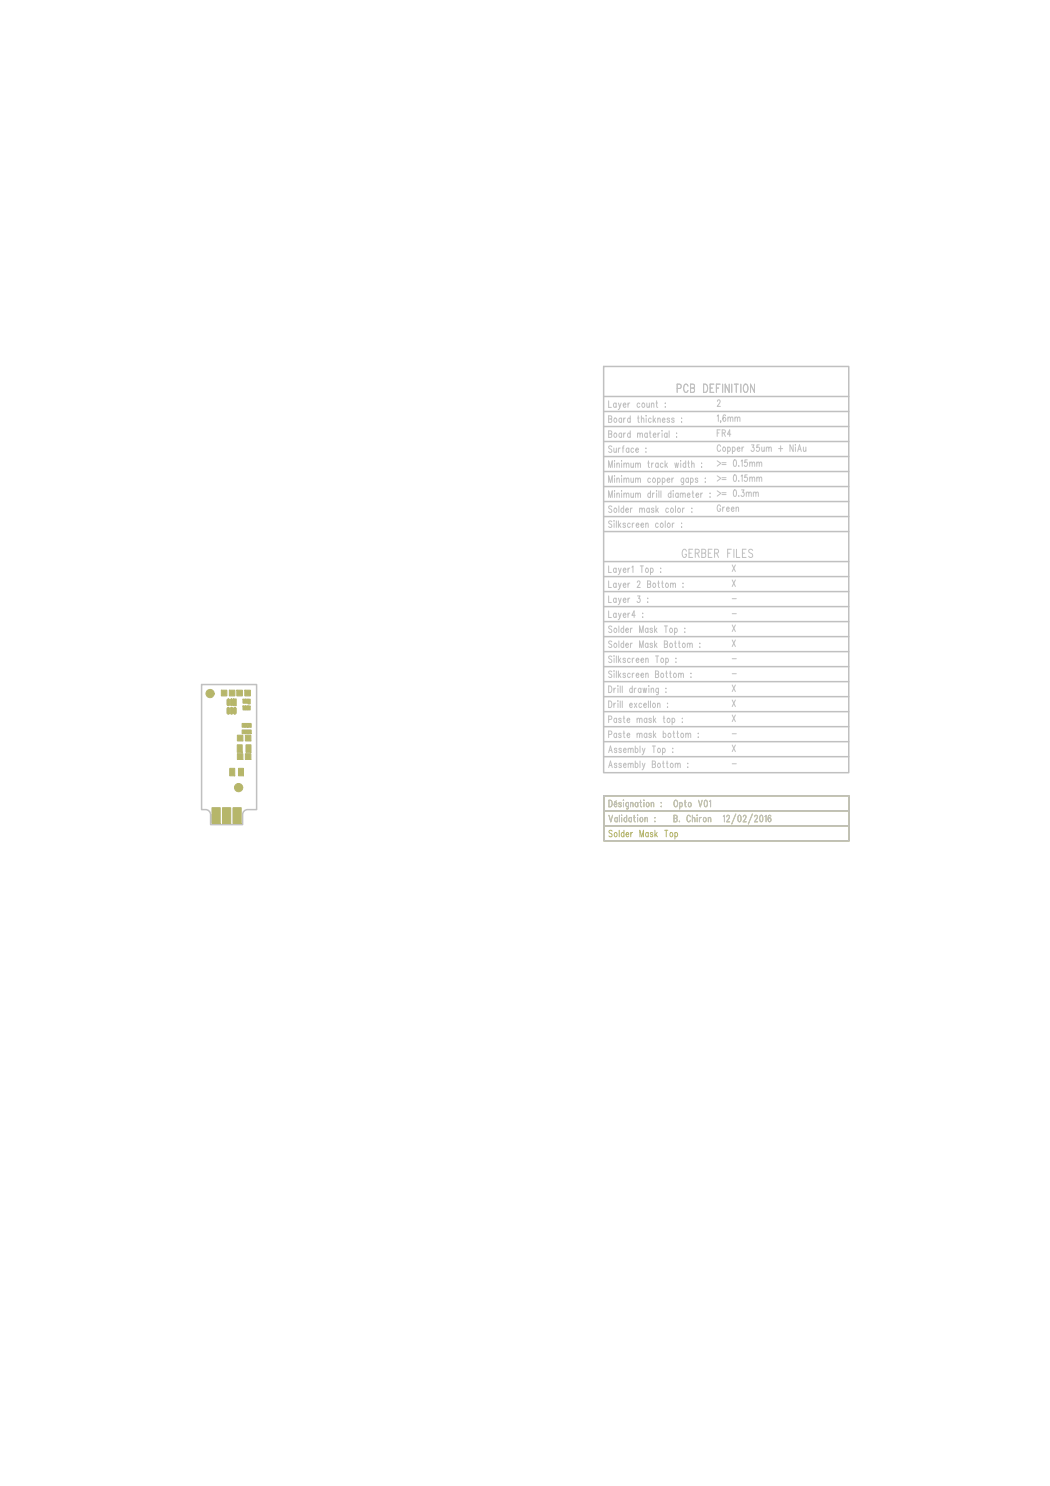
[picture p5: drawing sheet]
<svg xmlns="http://www.w3.org/2000/svg" width="210mm" height="297mm" viewBox="0 0 210 297" stroke-linecap="round" stroke-linejoin="round" font-family="sans-serif">
<defs><g id="words">
<text font-size="3.7" fill="#b6b66a" x="45" y="142.2">U2</text>
<g font-size="2.5" fill="#c0c0c0">
<text x="135.4" y="78.4">PCB DEFINITION</text>
<text x="136.4" y="111.4">GERBER FILES</text>
</g>
<text font-size="2.3" fill="#b6b66a" x="48.4" y="141.6">U1</text>
<g font-size="2" fill="#c0c0c0">
<text x="121.7" y="81.4">Layer count :</text>
<text x="143.4" y="81.2">2</text>
<text x="121.7" y="84.4">Board thickness :</text>
<text x="121.7" y="87.4">Board material :</text>
<text x="143.4" y="84.2">1,6mm</text>
<text x="143.4" y="87.2">FR4</text>
<text x="121.7" y="90.4">Surface :</text>
<text x="121.7" y="93.4">Minimum track width :</text>
<text x="143.4" y="90.2">Copper 35um + NiAu</text>
<text x="143.4" y="93.2">&gt;= 0.15mm</text>
<text x="121.7" y="96.4">Minimum copper gaps :</text>
<text x="121.7" y="99.4">Minimum drill diameter : &gt;= 0.3mm</text>
<text x="143.4" y="96.2">&gt;= 0.15mm</text>
<text x="121.7" y="102.4">Solder mask color :</text>
<text x="121.7" y="105.4">Silkscreen color :</text>
<text x="143.4" y="102.2">Green</text>
<text x="121.7" y="114.4">Layer1 Top :</text>
<text x="121.7" y="117.4">Layer 2 Bottom :</text>
<text x="146.4" y="114.2">X</text>
<text x="146.4" y="117.2">X</text>
<text x="121.7" y="120.4">Layer 3 :</text>
<text x="121.7" y="123.4">Layer4 :</text>
<text x="146.4" y="120.2">-</text>
<text x="146.4" y="123.2">-</text>
<text x="121.7" y="126.4">Solder Mask Top :</text>
<text x="121.7" y="129.4">Solder Mask Bottom :</text>
<text x="146.4" y="126.2">X</text>
<text x="146.4" y="129.2">X</text>
<text x="121.7" y="132.4">Silkscreen Top :</text>
<text x="121.7" y="135.4">Silkscreen Bottom :</text>
<text x="146.4" y="132.2">-</text>
<text x="146.4" y="135.2">-</text>
<text x="121.7" y="138.4">Drill drawing :</text>
<text x="121.7" y="141.4">Drill excellon :</text>
<text x="146.4" y="138.2">X</text>
<text x="146.4" y="141.2">X</text>
<text x="121.7" y="144.4">Paste mask top :</text>
<text x="121.7" y="147.4">Paste mask bottom :</text>
<text x="146.4" y="144.2">X</text>
<text x="146.4" y="147.2">-</text>
<text x="121.7" y="150.4">Assembly Top :</text>
<text x="121.7" y="153.4">Assembly Bottom :</text>
<text x="146.4" y="150.2">X</text>
<text x="146.4" y="153.2">-</text>
<text x="121.7" y="161.3">Désignation :</text>
<text x="134.7" y="161.3">Opto V01</text>
<text x="121.7" y="164.3">Validation :</text>
<text x="134.7" y="164.3">B. Chiron 12/02/2016</text>
</g>
<text font-size="2" fill="#b6b66a" x="121.7" y="167.3">Solder Mask Top</text>
</g></defs>
<g fill="none" stroke="#c0c0c0" stroke-width=".3">
<path d="M120.7 73.3h49v81.2h-49zM120.7 79.3h49M120.7 82.3h49M120.7 85.3h49M120.7 88.3h49M120.7 91.3h49M120.7 94.3h49M120.7 97.3h49M120.7 112.3h49M120.7 115.3h49M120.7 118.3h49M120.7 100.3h49"/>
<path d="M120.7 103.3h49M120.7 106.3h49M40.3 136.8h11v25h-1.8a1 1 0 0 0-1 1v2h-6.4v-2a1 1 0 0 0-1-1h-.8zM120.7 121.3h49M120.7 124.3h49M120.7 127.3h49M120.7 130.3h49M120.7 133.3h49M120.7 136.3h49M120.7 139.3h49M120.7 142.3h49M120.7 145.3h49"/>
<path d="M120.7 148.3h49M120.7 151.3h49M120.7 159.1h49v9h-49zM120.7 162.1h49M120.7 165.1h49"/>
</g>
<path d="M120.7 159.1h49v9h-49zM120.7 162.1h49M120.7 165.1h49" fill="none" stroke="#b6b66a" stroke-width=".3"/>
<g fill="#b6b66a" stroke="#b6b66a" stroke-width=".2">
<path d="M45.8 138h1.1v1.1h-1.1z"/>
<path d="M44.2 138h1.1v1.1h-1.1z"/>
<path d="M46.6 161.5h1.6v3.1h-1.6z"/>
<path d="M42.4 161.5h1.6v3.1h-1.6z"/>
<path d="M44.5 161.5h1.6v3.1h-1.6z"/>
<path d="M48.9 138h1.1v1.1h-1.1z"/>
<path d="M47.3 138h1.1v1.1h-1.1z"/>
<path d="M45.9 153.6h1v1.5h-1z"/>
<path d="M47.7 153.6h1v1.5h-1z"/>
<path d="M48.4 145.9h.6v.8h-.6z"/>
<path d="M49 145.9h.5v.8h-.5z"/>
<path d="M49.6 145.9h.6v.8h-.6z"/>
<path d="M49.6 144.6h.6v.8h-.6z"/>
<path d="M49 144.6h.5v.8h-.5z"/>
<path d="M48.4 144.6h.6v.8h-.6z"/>
<path d="M47.4 150.7h1.1v1.1h-1.1z"/>
<path d="M49 150.7h1.1v1.1h-1.1z"/>
<path d="M47.4 148.9h1v1.5h-1z"/>
<path d="M49.2 148.9h1v1.5h-1z"/>
<path d="M47.4 147h1.1v1.1h-1.1z"/>
<path d="M49 147h1.1v1.1h-1.1z"/>
<circle cx="42" cy="138.6" r=".83"/>
<circle cx="47.7" cy="157.4" r=".83"/>
</g>
<use href="#words"/>
</svg>
